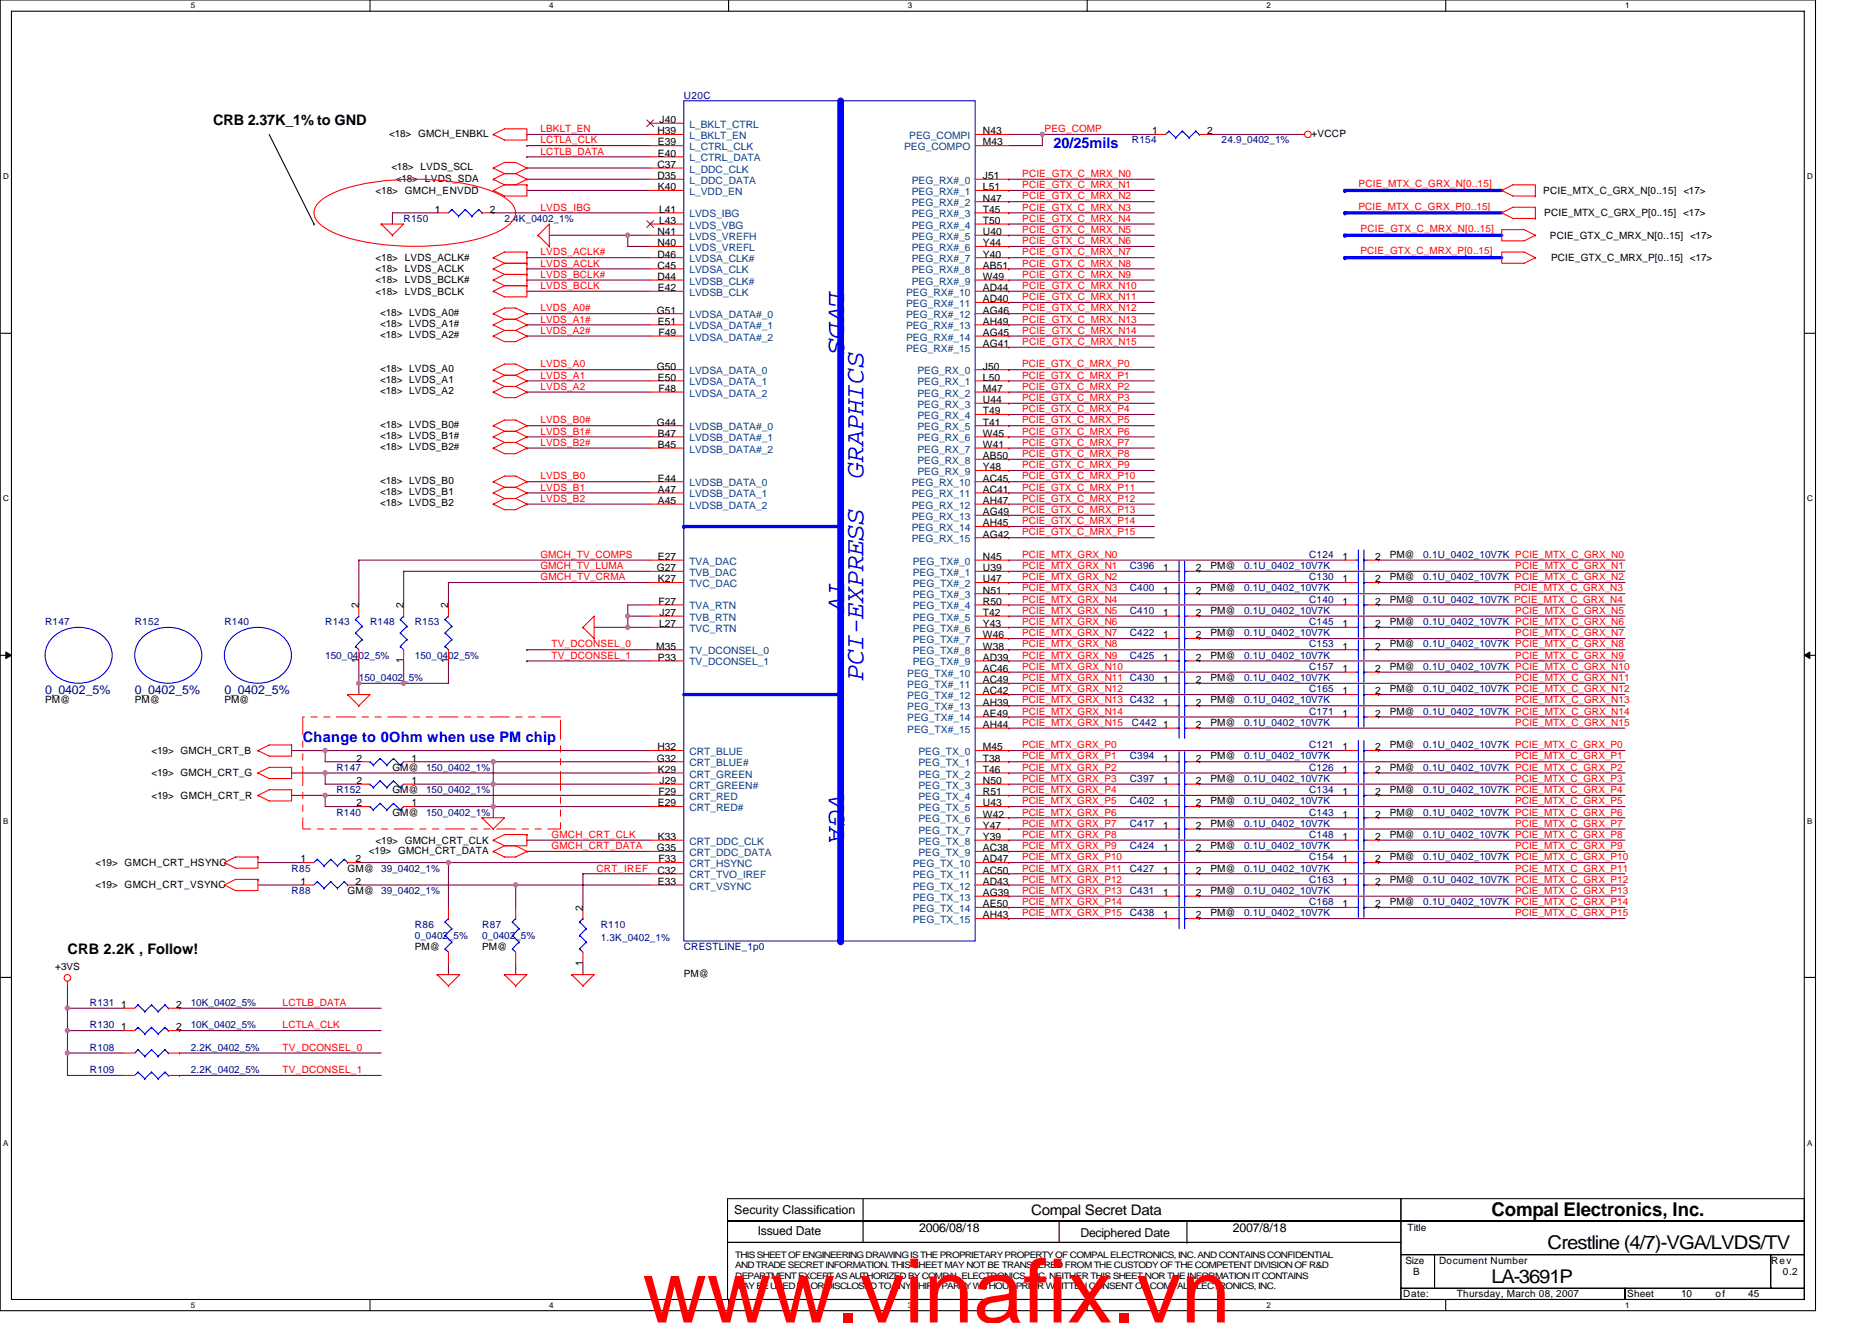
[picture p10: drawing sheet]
<svg xmlns="http://www.w3.org/2000/svg" width="297mm" height="210mm" viewBox="0 0 297 210" stroke-linecap="round" stroke-linejoin="round" font-family="sans-serif">
<defs><g id="words">
<text font-size="14.1" fill="#f00" x="102" y="209.9">www.vinafix.vn</text>
<g font-size="4.3" fill="#00f">
<text x="131.5" y="46.2" transform="rotate(90 131.5 46.2)">LVDS</text>
<text x="137" y="75.9" transform="rotate(-90 137 75.9)">GRAPHICS</text>
<text x="131.5" y="92.4" transform="rotate(90 131.5 92.4)">TV</text>
<text x="137" y="108.1" transform="rotate(-90 137 108.1)">PCI-EXPRESS</text>
<text x="131.5" y="126.2" transform="rotate(90 131.5 126.2)">VGA</text>
</g>
<g font-size="3">
<text x="236.7" y="193">Compal Electronics, Inc.</text>
<text x="236.7" y="203.6">LA-3691P</text>
<text x="245.6" y="198.3">Crestline (4/7)-VGA/LVDS/TV</text>
</g>
<g font-size="2.3">
<text x="33.8" y="19.9">CRB 2.37K_1% to GND</text>
<text x="10.7" y="151.5">CRB 2.2K , Follow!</text>
<text x="163.6" y="192.8">Compal Secret Data</text>
</g>
<g font-size="2.3" fill="#00f">
<text x="167.2" y="23.5">20/25mils</text>
<text x="48" y="117.7">Change to 0Ohm when use PM chip</text>
</g>
<g font-size="1.9" fill="#000080">
<text x="7.2" y="110.2">0_0402_5%</text>
<text x="21.4" y="110.2">0_0402_5%</text>
<text x="35.6" y="110.2">0_0402_5%</text>
</g>
<g font-size="1.9">
<text x="116.5" y="192.7">Security Classification</text>
<text x="120.2" y="196.1">Issued Date</text>
<text x="145.8" y="195.6">2006/08/18</text>
<text x="171.4" y="196.3">Deciphered Date</text>
<text x="195.6" y="195.6">2007/8/18</text>
</g>
<g font-size="1.6" fill="#000080">
<text x="108.5" y="15.6">U20C</text>
<text x="179.6" y="22.8">R154</text>
<text x="193.8" y="22.8">24.9_0402_1%</text>
<text x="64" y="35.2">R150</text>
<text x="80" y="35.2">2.4K_0402_1%</text>
<text x="207.7" y="88.5">C124</text>
<text x="225.8" y="88.5">0.1U_0402_10V7K PCIE_MTX_C_GRX_N0</text>
<text x="179.3" y="90.3">C396</text>
<text x="179.3" y="93.9">C400</text>
<text x="197.4" y="90.3">0.1U_0402_10V7K</text>
<text x="197.4" y="93.9">0.1U_0402_10V7K</text>
<text x="207.7" y="95.7">C140</text>
<text x="207.7" y="92.1">C130</text>
<text x="225.8" y="95.7">0.1U_0402_10V7K PCIE_MTX_C_GRX_N4</text>
<text x="225.8" y="92.1">0.1U_0402_10V7K PCIE_MTX_C_GRX_N2</text>
<text x="7.2" y="99.2">R147</text>
<text x="21.4" y="99.2">R152</text>
<text x="35.6" y="99.2">R140</text>
<text x="51.6" y="99.2">R143</text>
<text x="58.7" y="99.2">R148</text>
<text x="65.8" y="99.2">R153</text>
<text x="179.3" y="101">C422</text>
<text x="179.3" y="97.4">C410</text>
<text x="197.4" y="101">0.1U_0402_10V7K</text>
<text x="197.4" y="97.4">0.1U_0402_10V7K</text>
<text x="207.7" y="99.2">C145</text>
<text x="225.8" y="99.2">0.1U_0402_10V7K PCIE_MTX_C_GRX_N6</text>
<text x="51.6" y="104.5">150_0402_5%</text>
<text x="65.8" y="104.5">150_0402_5%</text>
<text x="179.3" y="104.5">C425</text>
<text x="197.4" y="104.5">0.1U_0402_10V7K</text>
<text x="207.7" y="102.8">C153</text>
<text x="207.7" y="106.3">C157</text>
<text x="225.8" y="102.8">0.1U_0402_10V7K PCIE_MTX_C_GRX_N8</text>
<text x="225.8" y="106.3">0.1U_0402_10V7K PCIE_MTX_C_GRX_N10</text>
<text x="56.9" y="108.1">150_0402_5%</text>
<text x="197.4" y="108.1">0.1U_0402_10V7K</text>
<text x="197.4" y="111.7">0.1U_0402_10V7K</text>
<text x="207.7" y="109.9">C165</text>
<text x="207.7" y="113.4">C171</text>
<text x="225.8" y="109.9">0.1U_0402_10V7K PCIE_MTX_C_GRX_N12</text>
<text x="225.8" y="113.4">0.1U_0402_10V7K PCIE_MTX_C_GRX_N14</text>
<text x="179.6" y="115.2">C442</text>
<text x="197.4" y="115.2">0.1U_0402_10V7K</text>
<text x="207.7" y="118.8">C121</text>
<text x="225.8" y="118.8">0.1U_0402_10V7K PCIE_MTX_C_GRX_P0</text>
<text x="53.4" y="125.9">R152</text>
<text x="53.4" y="122.3">R147</text>
<text x="67.6" y="125.9">150_0402_1%</text>
<text x="67.6" y="122.3">150_0402_1%</text>
<text x="179.3" y="120.5">C394</text>
<text x="179.3" y="124.1">C397</text>
<text x="197.4" y="120.5">0.1U_0402_10V7K</text>
<text x="197.4" y="124.1">0.1U_0402_10V7K</text>
<text x="207.7" y="122.3">C126</text>
<text x="207.7" y="125.9">C134</text>
<text x="225.8" y="122.3">0.1U_0402_10V7K PCIE_MTX_C_GRX_P2</text>
<text x="225.8" y="125.9">0.1U_0402_10V7K PCIE_MTX_C_GRX_P4</text>
<text x="53.4" y="129.4">R140</text>
<text x="67.6" y="129.4">150_0402_1%</text>
<text x="179.3" y="127.7">C402</text>
<text x="179.3" y="131.2">C417</text>
<text x="197.4" y="127.7">0.1U_0402_10V7K</text>
<text x="197.4" y="131.2">0.1U_0402_10V7K</text>
<text x="207.7" y="129.4">C143</text>
<text x="225.8" y="129.4">0.1U_0402_10V7K PCIE_MTX_C_GRX_P6</text>
<text x="179.3" y="134.8">C424</text>
<text x="197.4" y="134.8">0.1U_0402_10V7K</text>
<text x="207.7" y="136.5">C154</text>
<text x="207.7" y="133">C148</text>
<text x="225.8" y="136.5">0.1U_0402_10V7K PCIE_MTX_C_GRX_P10</text>
<text x="225.8" y="133">0.1U_0402_10V7K PCIE_MTX_C_GRX_P8</text>
<text x="46.3" y="138.3">R85</text>
<text x="46.3" y="141.9">R88</text>
<text x="60.5" y="138.3">39_0402_1%</text>
<text x="60.5" y="141.9">39_0402_1%</text>
<text x="179.3" y="141.9">C431</text>
<text x="179.3" y="138.3">C427</text>
<text x="197.4" y="141.9">0.1U_0402_10V7K</text>
<text x="197.4" y="138.3">0.1U_0402_10V7K</text>
<text x="207.7" y="143.7">C168</text>
<text x="207.7" y="140.1">C163</text>
<text x="225.8" y="143.7">0.1U_0402_10V7K PCIE_MTX_C_GRX_P14</text>
<text x="225.8" y="140.1">0.1U_0402_10V7K PCIE_MTX_C_GRX_P12</text>
<text x="65.8" y="147.2">R86</text>
<text x="65.8" y="149">0_0402_5%</text>
<text x="76.5" y="147.2">R87</text>
<text x="76.5" y="149">0_0402_5%</text>
<text x="95.3" y="147.2">R110</text>
<text x="95.3" y="149.4">1.3K_0402_1%</text>
<text x="179.3" y="145.4">C438</text>
<text x="197.4" y="145.4">0.1U_0402_10V7K</text>
<text x="108.5" y="150.8">CRESTLINE_1p0</text>
<text x="14.3" y="159.7">R131</text>
<text x="30.3" y="159.7">10K_0402_5%</text>
<text x="14.3" y="166.8">R108</text>
<text x="14.3" y="163.2">R130</text>
<text x="30.3" y="166.8">2.2K_0402_5%</text>
<text x="30.3" y="163.2">10K_0402_5%</text>
<text x="14.3" y="170.3">R109</text>
<text x="30.3" y="170.3">2.2K_0402_5%</text>
</g>
<g font-size="1.6">
<text x="61.7" y="21.7">&lt;18&gt; GMCH_ENBKL</text>
<text x="104.3" y="21.3">H39</text>
<text x="104.4" y="23.1">E39</text>
<text x="104.7" y="19.5">J40</text>
<text x="156" y="23.1">M43</text>
<text x="156" y="21.3">N43</text>
<text x="182.8" y="21.3">1</text>
<text x="191.5" y="21.3">2</text>
<text x="208.1" y="21.7">+VCCP</text>
<text x="62.1" y="27">&lt;18&gt; LVDS_SCL</text>
<text x="62.8" y="28.8">&lt;18&gt; LVDS_SDA</text>
<text x="104.3" y="26.6">C37</text>
<text x="104.3" y="28.4">D35</text>
<text x="104.4" y="24.9">E40</text>
<text x="156" y="28.4">J51</text>
<text x="59.6" y="30.8">&lt;18&gt; GMCH_ENVDD</text>
<text x="69" y="33.8">1</text>
<text x="77.7" y="33.8">2</text>
<text x="104.4" y="30.2">K40</text>
<text x="104.6" y="33.8">L41</text>
<text x="104.6" y="35.5">L43</text>
<text x="156" y="30.2">L51</text>
<text x="156" y="32">N47</text>
<text x="156" y="33.8">T45</text>
<text x="156" y="35.5">T50</text>
<text x="244.9" y="30.8">PCIE_MTX_C_GRX_N[0..15] &lt;17&gt;</text>
<text x="245" y="34.3">PCIE_MTX_C_GRX_P[0..15]</text>
<text x="267.1" y="34.3">&lt;17&gt;</text>
<text x="59.6" y="41.4">&lt;18&gt; LVDS_ACLK#</text>
<text x="104.3" y="37.3">N41</text>
<text x="104.3" y="39.1">N40</text>
<text x="104.3" y="40.9">D46</text>
<text x="156" y="37.3">U40</text>
<text x="156" y="39.1">Y44</text>
<text x="156" y="40.9">Y40</text>
<text x="245.9" y="37.9">PCIE_GTX_C_MRX_N[0..15] &lt;17&gt;</text>
<text x="246.1" y="41.4">PCIE_GTX_C_MRX_P[0..15] &lt;17&gt;</text>
<text x="59.6" y="45">&lt;18&gt; LVDS_BCLK#</text>
<text x="59.6" y="46.8">&lt;18&gt; LVDS_BCLK</text>
<text x="59.6" y="43.2">&lt;18&gt; LVDS_ACLK</text>
<text x="104.3" y="42.7">C45</text>
<text x="104.3" y="44.4">D44</text>
<text x="104.4" y="46.2">E42</text>
<text x="156" y="42.7">AB51</text>
<text x="156" y="44.4">W49</text>
<text x="156" y="46.2">AD44</text>
<text x="156" y="48">AD40</text>
<text x="60.3" y="50.1">&lt;18&gt; LVDS_A0#</text>
<text x="60.3" y="51.9">&lt;18&gt; LVDS_A1#</text>
<text x="60.3" y="53.7">&lt;18&gt; LVDS_A2#</text>
<text x="104.2" y="49.8">G51</text>
<text x="104.4" y="51.5">E51</text>
<text x="104.5" y="53.3">F49</text>
<text x="156" y="49.8">AG46</text>
<text x="156" y="51.5">AH49</text>
<text x="156" y="53.3">AG45</text>
<text x="60.3" y="59">&lt;18&gt; LVDS_A0</text>
<text x="104.2" y="58.7">G50</text>
<text x="156" y="58.7">J50</text>
<text x="156" y="55.1">AG41</text>
<text x="60.3" y="60.8">&lt;18&gt; LVDS_A1</text>
<text x="60.3" y="62.6">&lt;18&gt; LVDS_A2</text>
<text x="104.4" y="60.4">E50</text>
<text x="104.5" y="62.2">F48</text>
<text x="156" y="60.4">L50</text>
<text x="156" y="62.2">M47</text>
<text x="156" y="64">U44</text>
<text x="156" y="65.8">T49</text>
<text x="60.3" y="67.9">&lt;18&gt; LVDS_B0#</text>
<text x="60.3" y="69.7">&lt;18&gt; LVDS_B1#</text>
<text x="60.3" y="71.5">&lt;18&gt; LVDS_B2#</text>
<text x="104.2" y="67.5">G44</text>
<text x="104.4" y="69.3">B47</text>
<text x="104.4" y="71.1">B45</text>
<text x="156" y="67.5">T41</text>
<text x="156" y="69.3">W45</text>
<text x="156" y="71.1">W41</text>
<text x="60.3" y="76.8">&lt;18&gt; LVDS_B0</text>
<text x="104.4" y="76.4">E44</text>
<text x="156" y="72.9">AB50</text>
<text x="156" y="74.7">Y48</text>
<text x="156" y="76.4">AC45</text>
<text x="60.3" y="78.6">&lt;18&gt; LVDS_B1</text>
<text x="60.3" y="80.4">&lt;18&gt; LVDS_B2</text>
<text x="104.4" y="78.2">A47</text>
<text x="104.4" y="80">A45</text>
<text x="156" y="78.2">AC41</text>
<text x="156" y="80">AH47</text>
<text x="156" y="81.8">AG49</text>
<text x="156" y="83.5">AH45</text>
<text x="104.4" y="88.9">E27</text>
<text x="156" y="88.9">N45</text>
<text x="156" y="85.3">AG42</text>
<text x="213" y="88.9">1</text>
<text x="218.2" y="88.9">2</text>
<text x="220.5" y="88.5">PM@</text>
<text x="104.2" y="90.7">G27</text>
<text x="104.4" y="92.4">K27</text>
<text x="104.5" y="96">F27</text>
<text x="156" y="94.2">N51</text>
<text x="156" y="96">R50</text>
<text x="156" y="90.7">U39</text>
<text x="156" y="92.4">U47</text>
<text x="184.6" y="90.7">1</text>
<text x="184.6" y="94.2">1</text>
<text x="189.8" y="90.7">2</text>
<text x="189.8" y="94.2">2</text>
<text x="192.1" y="90.3">PM@</text>
<text x="192.1" y="93.9">PM@</text>
<text x="213" y="96">1</text>
<text x="213" y="92.4">1</text>
<text x="218.2" y="96">2</text>
<text x="218.2" y="92.4">2</text>
<text x="220.5" y="95.7">PM@</text>
<text x="220.5" y="92.1">PM@</text>
<text x="56.9" y="96.5" transform="rotate(-90 56.9 96.5)">2</text>
<text x="64" y="96.5" transform="rotate(-90 64 96.5)">2</text>
<text x="71.1" y="96.5" transform="rotate(-90 71.1 96.5)">2</text>
<text x="104.6" y="99.5">L27</text>
<text x="104.7" y="97.8">J27</text>
<text x="156" y="97.8">T42</text>
<text x="156" y="99.5">Y43</text>
<text x="156" y="101.3">W46</text>
<text x="184.6" y="101.3">1</text>
<text x="184.6" y="97.8">1</text>
<text x="189.8" y="101.3">2</text>
<text x="189.8" y="97.8">2</text>
<text x="192.1" y="101">PM@</text>
<text x="192.1" y="97.4">PM@</text>
<text x="213" y="99.5">1</text>
<text x="218.2" y="99.5">2</text>
<text x="220.5" y="99.2">PM@</text>
<text x="56.9" y="105.3" transform="rotate(-90 56.9 105.3)">1</text>
<text x="64" y="105.3" transform="rotate(-90 64 105.3)">1</text>
<text x="71.1" y="105.3" transform="rotate(-90 71.1 105.3)">1</text>
<text x="104.1" y="103.1">M35</text>
<text x="104.4" y="104.9">P33</text>
<text x="156" y="103.1">W38</text>
<text x="156" y="104.9">AD39</text>
<text x="156" y="106.7">AC46</text>
<text x="184.6" y="104.9">1</text>
<text x="189.8" y="104.9">2</text>
<text x="192.1" y="104.5">PM@</text>
<text x="213" y="103.1">1</text>
<text x="213" y="106.7">1</text>
<text x="218.2" y="103.1">2</text>
<text x="218.2" y="106.7">2</text>
<text x="220.5" y="102.8">PM@</text>
<text x="220.5" y="106.3">PM@</text>
<text x="7.2" y="111.7">PM@</text>
<text x="21.4" y="111.7">PM@</text>
<text x="35.6" y="111.7">PM@</text>
<text x="156" y="108.4">AC49</text>
<text x="156" y="110.2">AC42</text>
<text x="156" y="112">AH39</text>
<text x="156" y="113.8">AE49</text>
<text x="184.6" y="108.4">1</text>
<text x="184.6" y="112">1</text>
<text x="189.8" y="108.4">2</text>
<text x="189.8" y="112">2</text>
<text x="192.1" y="108.1">PM@</text>
<text x="192.1" y="111.7">PM@</text>
<text x="213" y="110.2">1</text>
<text x="213" y="113.8">1</text>
<text x="218.2" y="110.2">2</text>
<text x="218.2" y="113.8">2</text>
<text x="220.5" y="109.9">PM@</text>
<text x="220.5" y="113.4">PM@</text>
<text x="24" y="119.7">&lt;19&gt; GMCH_CRT_B</text>
<text x="104.3" y="119.1">H32</text>
<text x="156" y="119.1">M45</text>
<text x="156" y="115.5">AH44</text>
<text x="184.6" y="115.5">1</text>
<text x="189.8" y="115.5">2</text>
<text x="192.1" y="115.2">PM@</text>
<text x="213" y="119.1">1</text>
<text x="218.2" y="119.1">2</text>
<text x="220.5" y="118.8">PM@</text>
<text x="24" y="123.2">&lt;19&gt; GMCH_CRT_G</text>
<text x="56.6" y="124.4">2</text>
<text x="56.6" y="120.9">2</text>
<text x="62.3" y="125.9">GM@</text>
<text x="62.3" y="122.3">GM@</text>
<text x="65.3" y="124.4">1</text>
<text x="65.3" y="120.9">1</text>
<text x="104.2" y="120.9">G32</text>
<text x="104.4" y="122.7">K29</text>
<text x="104.7" y="124.4">J29</text>
<text x="156" y="120.9">T38</text>
<text x="156" y="122.7">T46</text>
<text x="156" y="124.4">N50</text>
<text x="184.6" y="120.9">1</text>
<text x="184.6" y="124.4">1</text>
<text x="189.8" y="120.9">2</text>
<text x="189.8" y="124.4">2</text>
<text x="192.1" y="120.5">PM@</text>
<text x="192.1" y="124.1">PM@</text>
<text x="213" y="122.7">1</text>
<text x="218.2" y="122.7">2</text>
<text x="220.5" y="122.3">PM@</text>
<text x="220.5" y="125.9">PM@</text>
<text x="24" y="126.8">&lt;19&gt; GMCH_CRT_R</text>
<text x="56.6" y="128">2</text>
<text x="62.3" y="129.4">GM@</text>
<text x="65.3" y="128">1</text>
<text x="104.4" y="128">E29</text>
<text x="104.5" y="126.2">F29</text>
<text x="156" y="126.2">R51</text>
<text x="156" y="128">U43</text>
<text x="156" y="129.8">W42</text>
<text x="156" y="131.6">Y47</text>
<text x="184.6" y="128">1</text>
<text x="184.6" y="131.6">1</text>
<text x="189.8" y="128">2</text>
<text x="189.8" y="131.6">2</text>
<text x="192.1" y="127.7">PM@</text>
<text x="192.1" y="131.2">PM@</text>
<text x="213" y="129.8">1</text>
<text x="213" y="126.2">1</text>
<text x="218.2" y="129.8">2</text>
<text x="218.2" y="126.2">2</text>
<text x="220.5" y="129.4">PM@</text>
<text x="15.2" y="137.4">&lt;19&gt; GMCH_CRT_HSYNC</text>
<text x="47.7" y="136.9">1</text>
<text x="56.4" y="136.9">2</text>
<text x="58.5" y="135.5">&lt;19&gt; GMCH_CRT_DATA</text>
<text x="59.6" y="133.9">&lt;19&gt; GMCH_CRT_CLK</text>
<text x="104.2" y="135.1">G35</text>
<text x="104.4" y="133.3">K33</text>
<text x="104.5" y="136.9">F33</text>
<text x="156" y="133.3">Y39</text>
<text x="156" y="135.1">AC38</text>
<text x="156" y="136.9">AD47</text>
<text x="184.6" y="135.1">1</text>
<text x="189.8" y="135.1">2</text>
<text x="192.1" y="134.8">PM@</text>
<text x="213" y="136.9">1</text>
<text x="213" y="133.3">1</text>
<text x="218.2" y="136.9">2</text>
<text x="218.2" y="133.3">2</text>
<text x="220.5" y="136.5">PM@</text>
<text x="220.5" y="133">PM@</text>
<text x="15.2" y="141">&lt;19&gt; GMCH_CRT_VSYNC</text>
<text x="47.7" y="140.4">1</text>
<text x="55.2" y="138.3">GM@</text>
<text x="55.2" y="141.9">GM@</text>
<text x="56.4" y="140.4">2</text>
<text x="104.3" y="138.7">C32</text>
<text x="104.4" y="140.4">E33</text>
<text x="156" y="138.7">AC50</text>
<text x="156" y="140.4">AD43</text>
<text x="156" y="142.2">AG39</text>
<text x="156" y="144">AE50</text>
<text x="184.6" y="142.2">1</text>
<text x="184.6" y="138.7">1</text>
<text x="189.8" y="142.2">2</text>
<text x="189.8" y="138.7">2</text>
<text x="192.1" y="141.9">PM@</text>
<text x="192.1" y="138.3">PM@</text>
<text x="213" y="144">1</text>
<text x="213" y="140.4">1</text>
<text x="218.2" y="144">2</text>
<text x="218.2" y="140.4">2</text>
<text x="220.5" y="143.7">PM@</text>
<text x="220.5" y="140.1">PM@</text>
<text x="92.5" y="144.5" transform="rotate(-90 92.5 144.5)">2</text>
<text x="156" y="145.8">AH43</text>
<text x="184.6" y="145.8">1</text>
<text x="189.8" y="145.8">2</text>
<text x="192.1" y="145.4">PM@</text>
<text x="8.8" y="154">+3VS</text>
<text x="65.8" y="150.8">PM@</text>
<text x="76.5" y="150.8">PM@</text>
<text x="92.5" y="153.3" transform="rotate(-90 92.5 153.3)">1</text>
<text x="108.5" y="155">PM@</text>
<text x="19.2" y="160">1</text>
<text x="28" y="160">2</text>
<text x="19.2" y="163.6">1</text>
<text x="28" y="163.6">2</text>
<text x="223.3" y="195.4">Title</text>
<text x="223" y="200.6">Size</text>
<text x="224.2" y="202.3">B</text>
<text x="228.3" y="200.6">Document Number</text>
<text x="281" y="200.6">Rev</text>
<text x="282.9" y="202.3">0.2</text>
<text x="222.6" y="205.9">Date:</text>
<text x="231.2" y="205.9">Thursday, March 08, 2007</text>
<text x="258.2" y="205.9">Sheet</text>
<text x="266.7" y="205.9">10</text>
<text x="272.2" y="205.9">of</text>
<text x="277.4" y="205.9">45</text>
</g>
<g font-size="1.6" fill="#f00">
<text x="85.7" y="22.8">LCTLA_CLK</text>
<text x="85.7" y="21">LBKLT_EN</text>
<text x="165.8" y="21">PEG_COMP</text>
<text x="85.7" y="24.5">LCTLB_DATA</text>
<text x="162.2" y="29.9">PCIE_GTX_C_MRX_N1</text>
<text x="162.2" y="28.1">PCIE_GTX_C_MRX_N0</text>
<text x="215.5" y="29.7">PCIE_MTX_C_GRX_N[0..15]</text>
<text x="85.7" y="33.4">LVDS_IBG</text>
<text x="162.2" y="33.4">PCIE_GTX_C_MRX_N3</text>
<text x="162.2" y="31.6">PCIE_GTX_C_MRX_N2</text>
<text x="162.2" y="35.2">PCIE_GTX_C_MRX_N4</text>
<text x="215.5" y="33.3">PCIE_MTX_C_GRX_P[0..15]</text>
<text x="85.7" y="40.5">LVDS_ACLK#</text>
<text x="162.2" y="37">PCIE_GTX_C_MRX_N5</text>
<text x="162.2" y="40.5">PCIE_GTX_C_MRX_N7</text>
<text x="162.2" y="38.8">PCIE_GTX_C_MRX_N6</text>
<text x="215.9" y="36.8">PCIE_GTX_C_MRX_N[0..15]</text>
<text x="215.9" y="40.4">PCIE_GTX_C_MRX_P[0..15]</text>
<text x="85.7" y="44.1">LVDS_BCLK#</text>
<text x="85.7" y="45.9">LVDS_BCLK</text>
<text x="85.7" y="42.3">LVDS_ACLK</text>
<text x="162.2" y="47.6">PCIE_GTX_C_MRX_N11</text>
<text x="162.2" y="42.3">PCIE_GTX_C_MRX_N8</text>
<text x="162.2" y="45.9">PCIE_GTX_C_MRX_N10</text>
<text x="162.2" y="44.1">PCIE_GTX_C_MRX_N9</text>
<text x="85.7" y="51.2">LVDS_A1#</text>
<text x="85.7" y="53">LVDS_A2#</text>
<text x="85.7" y="49.4">LVDS_A0#</text>
<text x="162.2" y="53">PCIE_GTX_C_MRX_N14</text>
<text x="162.2" y="49.4">PCIE_GTX_C_MRX_N12</text>
<text x="162.2" y="51.2">PCIE_GTX_C_MRX_N13</text>
<text x="85.8" y="58.3">LVDS_A0</text>
<text x="162.2" y="58.3">PCIE_GTX_C_MRX_P0</text>
<text x="162.2" y="54.8">PCIE_GTX_C_MRX_N15</text>
<text x="85.8" y="60.1">LVDS_A1</text>
<text x="85.8" y="61.9">LVDS_A2</text>
<text x="162.2" y="63.6">PCIE_GTX_C_MRX_P3</text>
<text x="162.2" y="60.1">PCIE_GTX_C_MRX_P1</text>
<text x="162.2" y="65.4">PCIE_GTX_C_MRX_P4</text>
<text x="162.2" y="61.9">PCIE_GTX_C_MRX_P2</text>
<text x="85.7" y="69">LVDS_B1#</text>
<text x="85.7" y="70.8">LVDS_B2#</text>
<text x="85.7" y="67.2">LVDS_B0#</text>
<text x="162.2" y="70.8">PCIE_GTX_C_MRX_P7</text>
<text x="162.2" y="69">PCIE_GTX_C_MRX_P6</text>
<text x="162.2" y="67.2">PCIE_GTX_C_MRX_P5</text>
<text x="85.8" y="76.1">LVDS_B0</text>
<text x="85.8" y="77.9">LVDS_B1</text>
<text x="162.2" y="77.9">PCIE_GTX_C_MRX_P11</text>
<text x="162.2" y="74.3">PCIE_GTX_C_MRX_P9</text>
<text x="162.2" y="72.5">PCIE_GTX_C_MRX_P8</text>
<text x="162.2" y="76.1">PCIE_GTX_C_MRX_P10</text>
<text x="85.8" y="79.7">LVDS_B2</text>
<text x="162.2" y="79.7">PCIE_GTX_C_MRX_P12</text>
<text x="162.2" y="83.2">PCIE_GTX_C_MRX_P14</text>
<text x="162.2" y="81.4">PCIE_GTX_C_MRX_P13</text>
<text x="85.7" y="88.5">GMCH_TV_COMPS</text>
<text x="162.2" y="88.5">PCIE_MTX_GRX_N0</text>
<text x="162.2" y="85">PCIE_GTX_C_MRX_P15</text>
<text x="85.7" y="90.3">GMCH_TV_LUMA</text>
<text x="85.7" y="92.1">GMCH_TV_CRMA</text>
<text x="162.2" y="92.1">PCIE_MTX_GRX_N2</text>
<text x="162.2" y="90.3">PCIE_MTX_GRX_N1</text>
<text x="162.2" y="93.9">PCIE_MTX_GRX_N3</text>
<text x="162.2" y="95.7">PCIE_MTX_GRX_N4</text>
<text x="240.3" y="93.9">PCIE_MTX_C_GRX_N3</text>
<text x="240.4" y="90.3">PCIE_MTX_C_GRX_N1</text>
<text x="162.2" y="101">PCIE_MTX_GRX_N7</text>
<text x="162.2" y="97.4">PCIE_MTX_GRX_N5</text>
<text x="162.2" y="99.2">PCIE_MTX_GRX_N6</text>
<text x="240.4" y="101">PCIE_MTX_C_GRX_N7</text>
<text x="240.4" y="97.4">PCIE_MTX_C_GRX_N5</text>
<text x="87.5" y="102.8">TV_DCONSEL_0</text>
<text x="87.5" y="104.5">TV_DCONSEL_1</text>
<text x="162.2" y="102.8">PCIE_MTX_GRX_N8</text>
<text x="162.2" y="104.5">PCIE_MTX_GRX_N9</text>
<text x="162.2" y="106.3">PCIE_MTX_GRX_N10</text>
<text x="240.4" y="104.5">PCIE_MTX_C_GRX_N9</text>
<text x="162.2" y="108.1">PCIE_MTX_GRX_N11 C430</text>
<text x="162.2" y="109.9">PCIE_MTX_GRX_N12</text>
<text x="162.2" y="113.4">PCIE_MTX_GRX_N14</text>
<text x="162.2" y="111.7">PCIE_MTX_GRX_N13 C432</text>
<text x="240.4" y="108.1">PCIE_MTX_C_GRX_N11</text>
<text x="240.4" y="111.7">PCIE_MTX_C_GRX_N13</text>
<text x="162.2" y="115.2">PCIE_MTX_GRX_N15</text>
<text x="162.2" y="118.8">PCIE_MTX_GRX_P0</text>
<text x="240.4" y="115.2">PCIE_MTX_C_GRX_N15</text>
<text x="162.2" y="120.5">PCIE_MTX_GRX_P1</text>
<text x="162.2" y="122.3">PCIE_MTX_GRX_P2</text>
<text x="162.2" y="124.1">PCIE_MTX_GRX_P3</text>
<text x="162.2" y="125.9">PCIE_MTX_GRX_P4</text>
<text x="240.4" y="120.5">PCIE_MTX_C_GRX_P1</text>
<text x="240.4" y="124.1">PCIE_MTX_C_GRX_P3</text>
<text x="162.2" y="131.2">PCIE_MTX_GRX_P7</text>
<text x="162.2" y="127.7">PCIE_MTX_GRX_P5</text>
<text x="162.2" y="129.4">PCIE_MTX_GRX_P6</text>
<text x="240.4" y="131.2">PCIE_MTX_C_GRX_P7</text>
<text x="240.4" y="127.7">PCIE_MTX_C_GRX_P5</text>
<text x="87.5" y="134.8">GMCH_CRT_DATA</text>
<text x="87.5" y="133">GMCH_CRT_CLK</text>
<text x="162.2" y="133">PCIE_MTX_GRX_P8</text>
<text x="162.2" y="136.5">PCIE_MTX_GRX_P10</text>
<text x="162.2" y="134.8">PCIE_MTX_GRX_P9</text>
<text x="240.4" y="134.8">PCIE_MTX_C_GRX_P9</text>
<text x="94.6" y="138.3">CRT_IREF</text>
<text x="162.2" y="138.3">PCIE_MTX_GRX_P11</text>
<text x="162.2" y="143.7">PCIE_MTX_GRX_P14</text>
<text x="162.2" y="141.9">PCIE_MTX_GRX_P13</text>
<text x="162.2" y="140.1">PCIE_MTX_GRX_P12</text>
<text x="240.4" y="138.3">PCIE_MTX_C_GRX_P11</text>
<text x="240.4" y="141.9">PCIE_MTX_C_GRX_P13</text>
<text x="162.2" y="145.4">PCIE_MTX_GRX_P15</text>
<text x="240.4" y="145.4">PCIE_MTX_C_GRX_P15</text>
<text x="44.8" y="159.7">LCTLB_DATA</text>
<text x="44.8" y="163.2">LCTLA_CLK</text>
<text x="44.8" y="166.8">TV_DCONSEL_0</text>
<text x="44.8" y="170.3">TV_DCONSEL_1</text>
</g>
<g font-size="1.6" fill="#004080">
<text x="109.4" y="23.8">L_CTRL_CLK</text>
<text x="109.4" y="22.1">L_BKLT_EN</text>
<text x="109.4" y="20.3">L_BKLT_CTRL</text>
<text x="143.5" y="23.8">PEG_COMPO</text>
<text x="144.3" y="22.1">PEG_COMPI</text>
<text x="109.4" y="25.6">L_CTRL_DATA</text>
<text x="109.4" y="27.4">L_DDC_CLK</text>
<text x="109.4" y="29.2">L_DDC_DATA</text>
<text x="144.7" y="29.2">PEG_RX#_0</text>
<text x="109.4" y="30.9">L_VDD_EN</text>
<text x="109.4" y="34.5">LVDS_IBG</text>
<text x="144.7" y="30.9">PEG_RX#_1</text>
<text x="144.7" y="32.7">PEG_RX#_2</text>
<text x="144.7" y="34.5">PEG_RX#_3</text>
<text x="109.4" y="36.3">LVDS_VBG</text>
<text x="109.4" y="38.1">LVDS_VREFH</text>
<text x="109.4" y="39.8">LVDS_VREFL</text>
<text x="109.4" y="41.6">LVDSA_CLK#</text>
<text x="144.7" y="36.3">PEG_RX#_4</text>
<text x="144.7" y="38.1">PEG_RX#_5</text>
<text x="144.7" y="39.8">PEG_RX#_6</text>
<text x="144.7" y="41.6">PEG_RX#_7</text>
<text x="109.4" y="43.4">LVDSA_CLK</text>
<text x="109.4" y="45.2">LVDSB_CLK#</text>
<text x="109.4" y="46.9">LVDSB_CLK</text>
<text x="143.8" y="46.9">PEG_RX#_10</text>
<text x="144.7" y="43.4">PEG_RX#_8</text>
<text x="144.7" y="45.2">PEG_RX#_9</text>
<text x="109.4" y="50.5">LVDSA_DATA#_0</text>
<text x="109.4" y="52.3">LVDSA_DATA#_1</text>
<text x="143.8" y="48.7">PEG_RX#_11</text>
<text x="143.8" y="50.5">PEG_RX#_12</text>
<text x="143.8" y="52.3">PEG_RX#_13</text>
<text x="109.4" y="54.1">LVDSA_DATA#_2</text>
<text x="109.4" y="59.4">LVDSA_DATA_0</text>
<text x="143.8" y="54.1">PEG_RX#_14</text>
<text x="143.8" y="55.8">PEG_RX#_15</text>
<text x="145.6" y="59.4">PEG_RX_0</text>
<text x="109.4" y="61.2">LVDSA_DATA_1</text>
<text x="109.4" y="62.9">LVDSA_DATA_2</text>
<text x="145.6" y="61.2">PEG_RX_1</text>
<text x="145.6" y="62.9">PEG_RX_2</text>
<text x="145.6" y="64.7">PEG_RX_3</text>
<text x="109.4" y="68.3">LVDSB_DATA#_0</text>
<text x="109.4" y="70.1">LVDSB_DATA#_1</text>
<text x="109.4" y="71.8">LVDSB_DATA#_2</text>
<text x="145.6" y="66.5">PEG_RX_4</text>
<text x="145.6" y="68.3">PEG_RX_5</text>
<text x="145.6" y="70.1">PEG_RX_6</text>
<text x="145.6" y="71.8">PEG_RX_7</text>
<text x="109.4" y="77.2">LVDSB_DATA_0</text>
<text x="144.7" y="77.2">PEG_RX_10</text>
<text x="145.6" y="73.6">PEG_RX_8</text>
<text x="145.6" y="75.4">PEG_RX_9</text>
<text x="109.4" y="79">LVDSB_DATA_1</text>
<text x="109.4" y="80.7">LVDSB_DATA_2</text>
<text x="144.7" y="79">PEG_RX_11</text>
<text x="144.7" y="80.7">PEG_RX_12</text>
<text x="144.7" y="82.5">PEG_RX_13</text>
<text x="109.4" y="89.6">TVA_DAC</text>
<text x="144.7" y="84.3">PEG_RX_14</text>
<text x="144.7" y="86.1">PEG_RX_15</text>
<text x="144.8" y="89.6">PEG_TX#_0</text>
<text x="109.4" y="91.4">TVB_DAC</text>
<text x="109.4" y="93.2">TVC_DAC</text>
<text x="144.8" y="95">PEG_TX#_3</text>
<text x="144.8" y="91.4">PEG_TX#_1</text>
<text x="144.8" y="93.2">PEG_TX#_2</text>
<text x="109.4" y="96.7">TVA_RTN</text>
<text x="109.4" y="98.5">TVB_RTN</text>
<text x="109.4" y="100.3">TVC_RTN</text>
<text x="144.8" y="96.7">PEG_TX#_4</text>
<text x="144.8" y="98.5">PEG_TX#_5</text>
<text x="144.8" y="100.3">PEG_TX#_6</text>
<text x="109.4" y="103.8">TV_DCONSEL_0</text>
<text x="109.4" y="105.6">TV_DCONSEL_1</text>
<text x="144" y="107.4">PEG_TX#_10</text>
<text x="144.8" y="102.1">PEG_TX#_7</text>
<text x="144.8" y="103.8">PEG_TX#_8</text>
<text x="144.8" y="105.6">PEG_TX#_9</text>
<text x="144" y="109.2">PEG_TX#_11</text>
<text x="144" y="111">PEG_TX#_12</text>
<text x="144" y="112.7">PEG_TX#_13</text>
<text x="109.4" y="119.8">CRT_BLUE</text>
<text x="144" y="114.5">PEG_TX#_14</text>
<text x="144" y="116.3">PEG_TX#_15</text>
<text x="145.7" y="119.8">PEG_TX_0</text>
<text x="109.4" y="121.6">CRT_BLUE#</text>
<text x="109.4" y="123.4">CRT_GREEN</text>
<text x="109.4" y="125.2">CRT_GREEN#</text>
<text x="145.7" y="121.6">PEG_TX_1</text>
<text x="145.7" y="123.4">PEG_TX_2</text>
<text x="145.7" y="125.2">PEG_TX_3</text>
<text x="109.4" y="127">CRT_RED</text>
<text x="109.4" y="128.7">CRT_RED#</text>
<text x="145.7" y="127">PEG_TX_4</text>
<text x="145.7" y="128.7">PEG_TX_5</text>
<text x="145.7" y="130.5">PEG_TX_6</text>
<text x="109.4" y="134.1">CRT_DDC_CLK</text>
<text x="109.4" y="135.8">CRT_DDC_DATA</text>
<text x="109.4" y="137.6">CRT_HSYNC</text>
<text x="144.8" y="137.6">PEG_TX_10</text>
<text x="145.7" y="132.3">PEG_TX_7</text>
<text x="145.7" y="134.1">PEG_TX_8</text>
<text x="145.7" y="135.8">PEG_TX_9</text>
<text x="109.4" y="139.4">CRT_TVO_IREF</text>
<text x="109.4" y="141.2">CRT_VSYNC</text>
<text x="144.8" y="139.4">PEG_TX_11</text>
<text x="144.8" y="141.2">PEG_TX_12</text>
<text x="144.8" y="143">PEG_TX_13</text>
<text x="144.8" y="144.7">PEG_TX_14</text>
<text x="144.8" y="146.5">PEG_TX_15</text>
</g>
<g font-size="1.4">
<text x="116.7" y="199.7">THIS SHEET OF ENGINEERING DRAWING IS THE PROPRIETARY PROPERTY OF COMPAL ELECTRONICS, INC. AND CONTAINS CONFIDENTIAL</text>
<text x="116.7" y="201.3">AND TRADE SECRET INFORMATION. THIS SHEET MAY NOT BE TRANSFERED FROM THE CUSTODY OF THE COMPETENT DIVISION OF R&amp;D</text>
<text x="116.7" y="202.9">DEPARTMENT EXCEPT AS AUTHORIZED BY COMPAL ELECTRONICS, INC. NEITHER THIS SHEET NOR THE INFORMATION IT CONTAINS</text>
<text x="116.7" y="204.6">MAY BE USED BY OR DISCLOSED TO ANY THIRD PARTY WITHOUT PRIOR WRITTEN CONSENT OFCOMPAL ELECTRONICS, INC.</text>
</g>
<g font-size="1.3">
<text x="30.3" y="1.3">5</text>
<text x="87.2" y="1.3">4</text>
<text x="144.1" y="1.3">3</text>
<text x="201" y="1.3">2</text>
<text x="257.8" y="1.3">1</text>
<text x=".5" y="28.5">D</text>
<text x="286.7" y="28.5">D</text>
<text x=".5" y="79.6">C</text>
<text x="286.7" y="79.6">C</text>
<text x=".5" y="130.7">B</text>
<text x="286.7" y="130.7">B</text>
<text x=".5" y="181.8">A</text>
<text x="286.7" y="181.8">A</text>
<text x="30.3" y="207.6">5</text>
<text x="87.2" y="207.6">4</text>
<text x="144.1" y="207.6">3</text>
<text x="201" y="207.6">2</text>
<text x="257.8" y="207.6">1</text>
</g>
</g></defs>
<path d="M0 0h288.1v208h-288.1zM1.8 1.8h284.5v204.4h-284.5z" fill="none" stroke="#000" stroke-width=".17"/>
<g fill="#fff">
<path d="M30.3 .2h.7v1.4h-.7z"/>
<path d="M30.3 206.4h.7v1.5h-.7z"/>
</g>
<path d="M58.7 0v1.8M58.7 206.2v1.8" fill="none" stroke="#000" stroke-width=".17"/>
<g fill="#fff">
<path d="M87.2 .2h.7v1.4h-.7z"/>
<path d="M87.2 206.4h.7v1.5h-.7z"/>
</g>
<path d="M115.6 0v1.8M115.6 206.2v1.8" fill="none" stroke="#000" stroke-width=".17"/>
<g fill="#fff">
<path d="M144.1 .2h.7v1.4h-.7z"/>
<path d="M144.1 206.4h.7v1.5h-.7z"/>
</g>
<path d="M172.5 0v1.8M172.5 206.2v1.8" fill="none" stroke="#000" stroke-width=".17"/>
<g fill="#fff">
<path d="M201 .2h.7v1.4h-.7z"/>
<path d="M201 206.4h.7v1.5h-.7z"/>
</g>
<path d="M229.4 0v1.8M229.4 206.2v1.8" fill="none" stroke="#000" stroke-width=".17"/>
<g fill="#fff">
<path d="M257.8 .2h.7v1.4h-.7z"/>
<path d="M257.8 206.4h.7v1.5h-.7z"/>
<path d="M.5 27.3h.9v1.4h-.9z"/>
<path d="M286.7 27.3h1v1.4h-1z"/>
<path d="M.5 78.4h.9v1.5h-.9z"/>
<path d="M286.7 78.4h1v1.5h-1z"/>
</g>
<path d="M0 52.9h1.8M286.3 52.9h1.8" fill="none" stroke="#000" stroke-width=".17"/>
<g fill="#fff">
<path d="M.5 129.6h.8v1.4h-.8z"/>
<path d="M286.7 129.6h.9v1.4h-.9z"/>
</g>
<path d="M0 104h1.8M286.3 104h1.8" fill="none" stroke="#000" stroke-width=".17"/>
<path d="M.9 103.5l.9 .5-.9 .5zM286.3 104l.9-.5v1z" fill="#000" stroke="#000" stroke-width=".16"/>
<g fill="#fff">
<path d="M.5 180.7h.8v1.4h-.8z"/>
<path d="M286.7 180.7h.9v1.4h-.9z"/>
</g>
<g fill="none" stroke="#000" stroke-width=".17">
<path d="M42.7 21.3l7.1 14.3M49.8 35.6h.1M0 155.1h1.8M286.3 155.1h1.8M115.4 190.2h106.9v3.6h-106.9zM115.4 193.8h106.9v3.4h-106.9zM115.4 197.2h106.9v9h-106.9zM136.9 193.8h.1M136.9 193.8v3.4M136.9 190.2v3.6M168.1 193.8v3.4M188.3 197.2h.1"/>
<path d="M188.3 193.8v3.4M222.3 190.2h64v3.6h-64zM222.3 193.8h64v5.3h-64zM222.3 199.1h5.3v5.4h-5.3zM227.6 199.1h53.4v5.4h-53.4zM281 199.1h5.3v5.4h-5.3zM222.3 204.5h35.5v1.7h-35.5zM257.8 204.5h28.5v1.7h-28.5z"/>
</g>
<g fill="none" stroke="#800040" stroke-width=".17">
<path d="M69.4 33.8h-7.1v1.8M78.3 33.8h.1M78.3 33.8h24.9M83.6 26.7h19.6M83.6 28.4h19.6M83.6 24.9h.1M83.6 23.1h.1M83.6 30.2h19.6M83.6 21.3h.1M83.6 24.9h19.6M83.6 23.1h19.6M83.6 21.3h19.6"/>
<path d="M87.2 37.3h12.4M99.6 37.3h3.6M99.6 37.3v1.8h3.6M160.1 37.3h.1M160.1 30.2h.1M160.1 33.8h.1M160.1 32h.1M160.1 35.6h.1M160.1 39.1h.1M160.1 28.4h.1M160.1 21.3h5.3v1.8h-5.3M160.1 33.8h23.1"/>
<path d="M160.1 37.3h23.1M160.1 30.2h23.1M160.1 32h23.1M160.1 35.6h23.1M160.1 39.1h23.1M160.1 28.4h23.1M165.4 21.3h.1M165.4 21.3h17.8M192.1 21.3h14.2M83.6 58.7h.1M83.6 51.6h.1M83.6 53.3h.1"/>
<path d="M83.6 49.8h.1M83.6 44.4h.1M83.6 46.2h.1M83.6 40.9h.1M83.6 42.7h.1M83.6 58.7h19.6M83.6 51.6h19.6M83.6 53.3h19.6M83.6 49.8h19.6M83.6 42.7h19.6M83.6 46.2h19.6M83.6 44.4h19.6"/>
<path d="M83.6 40.9h19.6M160.1 58.7h.1M160.1 48h.1M160.1 42.7h.1M160.1 46.2h.1M160.1 44.4h.1M160.1 53.3h.1M160.1 49.8h.1M160.1 51.6h.1M160.1 55.1h.1M160.1 40.9h.1M160.1 58.7h23.1"/>
<path d="M160.1 51.6h23.1M160.1 53.3h23.1M160.1 49.8h23.1M160.1 48h23.1M160.1 42.7h23.1M160.1 46.2h23.1M160.1 44.4h23.1M160.1 55.1h23.1M160.1 40.9h23.1M83.6 69.3h.1M83.6 71.1h.1M83.6 60.5h.1"/>
<path d="M83.6 76.5h.1M83.6 62.2h.1M83.6 67.6h.1M83.6 78.2h.1M83.6 69.3h19.6M83.6 71.1h19.6M83.6 60.5h19.6M83.6 76.5h19.6M83.6 62.2h19.6M83.6 67.6h19.6M83.6 78.2h19.6M160.1 78.2h.1"/>
<path d="M160.1 74.7h.1M160.1 72.9h.1M160.1 64h.1M160.1 60.5h.1M160.1 76.5h.1M160.1 71.1h.1M160.1 65.8h.1M160.1 69.3h.1M160.1 67.6h.1M160.1 62.2h.1M160.1 69.3h23.1M160.1 71.1h23.1"/>
<path d="M160.1 60.5h23.1M160.1 76.5h23.1M160.1 62.2h23.1M160.1 67.6h23.1M160.1 78.2h23.1M160.1 74.7h23.1M160.1 72.9h23.1M160.1 64h23.1M160.1 65.8h23.1M56.9 88.9h.1M56.9 88.9v7.1M56.9 88.9h46.3"/>
<path d="M64 90.7h.1M64 90.7v5.3M64 90.7h39.2M71.2 92.5h.1M71.2 92.5v3.5M71.2 92.5h32M83.6 80h.1M83.6 80h19.6M94.3 99.6h5.3M99.6 99.6h3.6M99.6 97.8v1.8M99.6 97.8h3.6"/>
<path d="M103.2 96h-3.6v1.8M160.1 92.5h.1M160.1 90.7h.1M160.1 88.9h.1M160.1 94.2h.1M160.1 97.8h.1M160.1 99.6h.1M160.1 80h.1M160.1 83.6h.1M160.1 85.3h.1M160.1 81.8h.1M160.1 96h.1"/>
<path d="M160.1 80h23.1M160.1 90.7h24.9M160.1 92.5h53.3M160.1 88.9h53.3M160.1 94.2h24.9M160.1 97.8h24.9M160.1 99.6h53.3M160.1 83.6h23.1M160.1 85.3h23.1M160.1 81.8h23.1M160.1 96h53.3M190.3 90.7h.1"/>
<path d="M190.3 97.8h.1M190.3 94.2h.1M190.3 90.7h67.5M190.3 94.2h67.5M190.3 97.8h67.5M218.7 92.5h.1M218.7 88.9h.1M218.7 99.6h.1M218.7 96h.1M218.7 92.5h39.1M218.7 88.9h39.1M218.7 99.6h39.1"/>
<path d="M218.7 96h39.1M46.3 119.1h5.3M51.6 119.1h51.6M51.6 119.1v1.8h5.3M56.9 104.9v3.6h7.1M56.9 108.5v1.7M64 104.9v3.6h7.2v-3.6M83.6 103.1h.1M83.6 104.9h.1M83.6 103.1h19.6M83.6 104.9h19.6M160.1 101.3h.1"/>
<path d="M160.1 103.1h.1M160.1 104.9h.1M160.1 106.7h.1M160.1 108.5h.1M160.1 110.2h.1M160.1 115.6h.1M160.1 113.8h.1M160.1 112h.1M160.1 119.1h.1M160.1 101.3h24.9M160.1 103.1h53.3M160.1 104.9h24.9"/>
<path d="M160.1 106.7h53.3M160.1 108.5h24.9M160.1 110.2h53.3M160.1 115.6h24.9M160.1 113.8h53.3M160.1 112h24.9M160.1 119.1h53.3M190.3 101.3h.1M190.3 104.9h.1M190.3 108.5h.1M190.3 115.6h.1M190.3 112h.1"/>
<path d="M190.3 101.3h67.5M190.3 104.9h67.5M190.3 108.5h67.5M190.3 115.6h67.5M190.3 112h67.5M218.7 103.1h.1M218.7 106.7h.1M218.7 110.2h.1M218.7 113.8h.1M218.7 119.1h.1M218.7 103.1h39.1M218.7 106.7h39.1"/>
<path d="M218.7 110.2h39.1M218.7 113.8h39.1M218.7 119.1h39.1M40.9 136.9h7.1M46.3 126.2h5.3v1.8h5.3M46.3 122.7h5.3M51.6 122.7v1.8h5.3M51.6 122.7h51.6M51.6 126.2h51.6M56.9 136.9h14.3M65.8 128h12.5v1.8M65.8 124.5h37.4"/>
<path d="M65.8 120.9h12.5M71.2 136.9v7.1M71.2 136.9h32M78.3 120.9h24.9M78.3 120.9v7.1h24.9M83.6 135.1h.1M83.6 133.3h.1M83.6 133.3h19.6M83.6 135.1h19.6M92.5 138.7h.1M92.5 138.7v5.3M92.5 138.7h10.7"/>
<path d="M160.1 120.9h.1M160.1 131.6h.1M160.1 122.7h.1M160.1 124.5h.1M160.1 126.2h.1M160.1 128h.1M160.1 133.3h.1M160.1 138.7h.1M160.1 136.9h.1M160.1 135.1h.1M160.1 129.8h.1M160.1 120.9h24.9"/>
<path d="M160.1 131.6h24.9M160.1 122.7h53.3M160.1 124.5h24.9M160.1 126.2h53.3M160.1 128h24.9M160.1 133.3h53.3M160.1 138.7h24.9M160.1 136.9h53.3M160.1 135.1h24.9M160.1 129.8h53.3M190.3 131.6h.1M190.3 120.9h.1"/>
<path d="M190.3 128h.1M190.3 124.5h.1M190.3 135.1h.1M190.3 138.7h.1M190.3 120.9h67.5M190.3 131.6h67.5M190.3 124.5h67.5M190.3 128h67.5M190.3 138.7h67.5M190.3 135.1h67.5M218.7 122.7h.1M218.7 126.2h.1"/>
<path d="M218.7 129.8h.1M218.7 136.9h.1M218.7 133.3h.1M218.7 122.7h39.1M218.7 126.2h39.1M218.7 133.3h39.1M218.7 136.9h39.1M218.7 129.8h39.1M10.7 156.5v3.5h8.9M40.9 140.5h7.1M56.9 140.5h24.9M71.2 152.9v1.8"/>
<path d="M81.8 152.9v1.8M81.8 140.5v3.5M81.8 140.5h21.4M92.5 152.9v1.8M160.1 145.8h.1M160.1 144h.1M160.1 142.2h.1M160.1 140.5h.1M160.1 145.8h24.9M160.1 144h53.3M160.1 142.2h24.9M160.1 140.5h53.3"/>
<path d="M190.3 145.8h.1M190.3 142.2h.1M190.3 145.8h67.5M190.3 142.2h67.5M218.7 140.5h.1M218.7 144h.1M218.7 144h39.1M218.7 140.5h39.1M10.7 160v3.6h8.9M10.7 163.6v3.5M10.7 167.1v3.6h8.9M10.7 167.1h8.9"/>
<path d="M28.5 160h.1M28.5 163.6h.1M28.5 167.1h.1M28.5 170.7h.1M28.5 160h32M28.5 163.6h32M28.5 167.1h32M28.5 170.7h32"/>
</g>
<path d="M213.4 33.8h.1M213.4 30.2h.1M213.4 37.3h.1M213.4 33.8h24.9M213.4 30.2h24.9M213.4 37.3h24.9M213.4 40.9h.1M213.4 40.9h24.9M108.5 83.6h.1M108.5 83.6h24.9M108.5 110.2h24.9" fill="none" stroke="#00f" stroke-width=".53"/>
<g fill="none" stroke="#f00" stroke-width=".17">
<path d="M103.2 19.6h5.3M50.8 32a14.4 14.4 0 0 1 6.4-2.7 42.7 42.7 0 0 1 19.9 .7 9.1 9.1 0 0 1 4.3 2.5 2.11 2.11 0 0 1-.5 3.1 14.4 14.4 0 0 1-6.5 2.7 42.4 42.4 0 0 1-19.9-.8 9.1 9.1 0 0 1-4.3-2.5 2.11 2.11 0 0 1 .6-3zM60.5 35.6h3.5l-1.7 1.7M60.5 35.6h.1M60.5 35.6l1.8 1.7M62.3 37.3h.1M69.4 33.8h1.8M76.5 33.8h1.8M78.3 30.2h.1M78.3 28.4h.1M78.3 26.7l1.7-.9h1.8l1.8 .9M78.3 26.7h.1"/>
<path d="M78.3 21.3l1.7-.9h3.6v1.8h-3.6zM78.3 21.3h.1M78.3 28.4l1.7 .9M78.3 26.7l1.7 .9M80 29.3h3.6M80 27.6h1.8M80 29.3l-1.7 .9M80 27.6l-1.7 .8M81.8 27.6l1.8 .8M83.6 29.3v1.8h-3.6l-1.7-.9M83.6 29.3h.1M83.6 28.4l-1.8 .9h-1.8"/>
<path d="M83.6 28.4h.1M83.6 26.7h.1M83.6 26.7l-1.8 .9M85.4 37.3l1.8-1.7v3.5M85.4 37.3h.1M85.4 37.3l1.8 1.8M87.2 39.1h.1M103.2 33.8h5.3M103.2 21.3h5.3M103.2 23.1h5.3M103.2 28.4h5.3M103.2 30.2h5.3"/>
<path d="M103.2 35.6h5.3M103.2 37.3h5.3M103.2 39.1h5.3M103.2 24.9h5.3M103.2 26.7h5.3M154.7 33.8h5.4M154.7 21.3h5.4M154.7 23.1h5.4M154.7 28.4h5.4M154.7 30.2h5.4M154.7 32h5.4M154.7 35.6h5.4"/>
<path d="M154.7 37.3h5.4M154.7 39.1h5.4M183.2 21.3h1.8M190.3 21.3h1.8M206.3 21.3h.7M238.3 30.2l1.8 .9h3.5M238.3 30.2h.1M238.3 30.2l1.8-.9h3.5v1.8M238.3 36.4h3.5l1.8 .9-1.8 .9h-3.5zM238.3 33.8l1.8 .9h3.5M238.3 33.8h.1M238.3 33.8l1.8-.9h3.5v1.8"/>
<path d="M243.6 31.1h.1M243.6 37.3h.1M243.6 34.7h.1M78.3 49.8l1.7-.9h1.8l1.8 .9M78.3 49.8h.1M78.3 51.6h.1M78.3 53.3l1.7 .9h1.8l1.8-.9M78.3 53.3h.1M78.3 58.7l1.7-.9h1.8l1.8 .9M78.3 58.7h.1M78.3 44.4h.1M78.3 46.2h.1"/>
<path d="M78.3 40.9h.1M78.3 42.7h.1M78.3 49.8l1.7 .9M78.3 51.6l1.7 .9M78.3 58.7l1.7 .9M78.3 44.4l1.7 .9M78.3 40.9l1.7 .9M78.3 42.7l1.7 .9M80 50.7h1.8M80 52.5h1.8M80 59.6h1.8M80 43.6h3.6"/>
<path d="M80 45.3h3.6M80 41.8h3.6M80 50.7l-1.7 .9M80 52.5l-1.7 .8M80 59.6l-1.7 .9M80 43.6l-1.7 .8M80 45.3l-1.7 .9M80 41.8l-1.7 .9M81.8 50.7l1.8 .9M81.8 52.5l1.8 .8M81.8 59.6l1.8 .9M83.6 49.8h.1"/>
<path d="M83.6 51.6h.1M83.6 53.3h.1M83.6 58.7h.1M83.6 43.6v1.7h-3.6M83.6 43.6h.1M83.6 45.3v1.8h-3.6l-1.7-.9M83.6 45.3h.1M83.6 40h-3.6l-1.7 .9M83.6 40v1.8h-3.6M83.6 40h.1M83.6 41.8v1.8h-3.6M83.6 41.8h.1"/>
<path d="M83.6 49.8l-1.8 .9M83.6 51.6l-1.8 .9M83.6 58.7l-1.8 .9M103.2 40.9h5.3M103.2 42.7h5.3M103.2 44.4h5.3M103.2 46.2h5.3M103.2 49.8h5.3M103.2 51.6h5.3M103.2 53.3h5.3M103.2 58.7h5.3M154.7 40.9h5.4"/>
<path d="M154.7 42.7h5.4M154.7 44.4h5.4M154.7 46.2h5.4M154.7 48h5.4M154.7 49.8h5.4M154.7 51.6h5.4M154.7 53.3h5.4M154.7 55.1h5.4M154.7 58.7h5.4M238.3 40h3.5l1.8 .9-1.8 .9h-3.5zM243.6 40.9h.1M78.3 67.6l1.7-.9h1.8l1.8 .9"/>
<path d="M78.3 67.6h.1M78.3 69.3h.1M78.3 71.1l1.7 .9h1.8l1.8-.9M78.3 71.1h.1M78.3 76.5l1.7-.9h1.8l1.8 .9M78.3 76.5h.1M78.3 78.2h.1M78.3 60.5h.1M78.3 62.2l1.7 .9h1.8l1.8-.9M78.3 62.2h.1M78.3 67.6l1.7 .9M78.3 69.3l1.7 .9"/>
<path d="M78.3 76.5l1.7 .8M78.3 78.2l1.7 .9M78.3 60.5l1.7 .8M80 68.5h1.8M80 70.2h1.8M80 77.3h1.8M80 79.1h1.8M80 61.3h1.8M80 68.5l-1.7 .8M80 70.2l-1.7 .9M80 77.3l-1.7 .9M80 79.1l-1.7 .9"/>
<path d="M80 61.3l-1.7 .9M81.8 68.5l1.8 .8M81.8 70.2l1.8 .9M81.8 77.3l1.8 .9M81.8 79.1l1.8 .9M81.8 61.3l1.8 .9M83.6 67.6h.1M83.6 69.3h.1M83.6 71.1h.1M83.6 76.5h.1M83.6 78.2h.1M83.6 60.5h.1"/>
<path d="M83.6 62.2h.1M83.6 67.6l-1.8 .9M83.6 69.3l-1.8 .9M83.6 76.5l-1.8 .8M83.6 78.2l-1.8 .9M83.6 60.5l-1.8 .8M103.2 60.5h5.3M103.2 62.2h5.3M103.2 67.6h5.3M103.2 69.3h5.3M103.2 71.1h5.3M103.2 76.5h5.3"/>
<path d="M103.2 78.2h5.3M154.7 60.5h5.4M154.7 62.2h5.4M154.7 64h5.4M154.7 65.8h5.4M154.7 67.6h5.4M154.7 69.3h5.4M154.7 71.1h5.4M154.7 72.9h5.4M154.7 74.7h5.4M154.7 76.5h5.4M154.7 78.2h5.4"/>
<path d="M56.9 96v1.8M64 96v1.8M71.2 96v1.8M78.3 80l1.7 .9h1.8l1.8-.9M78.3 80h.1M83.6 80h.1M92.5 99.6l1.8-1.8v3.5M92.5 99.6h.1M92.5 99.6l1.8 1.7M103.2 99.6h5.3M103.2 96h5.3M103.2 88.9h5.3"/>
<path d="M103.2 97.8h5.3M103.2 80h5.3M103.2 90.7h5.3M103.2 92.5h5.3M154.7 99.6h5.4M154.7 96h5.4M154.7 88.9h5.4M154.7 97.8h5.4M154.7 80h5.4M154.7 81.8h5.4M154.7 83.6h5.4M154.7 85.3h5.4"/>
<path d="M154.7 94.2h5.4M154.7 90.7h5.4M154.7 92.5h5.4M185 97.8h1.7M185 94.2h1.7M185 90.7h1.7M188.5 97.8h1.8M188.5 94.2h1.8M188.5 90.7h1.8M213.4 99.6h1.8M213.4 96h1.8M213.4 88.9h1.8"/>
<path d="M213.4 92.5h1.8M217 99.6h1.7M217 96h1.7M217 88.9h1.7M217 92.5h1.7M40.9 119.1h.1M46.3 118.2h-3.6l-1.8 .9M46.3 118.2v1.8h-3.6l-1.8-.9M46.3 118.2h.1M55.2 110.2h3.5l-1.8 1.8M55.2 110.2h.1M55.2 110.2l1.7 1.8"/>
<path d="M56.9 112h.1M56.9 103.1v1.8M64 103.1v1.8M71.2 103.1v1.8M94.3 101.3h.1M103.2 103.1h5.3M103.2 104.9h5.3M103.2 119.1h5.3M154.7 103.1h5.4M154.7 108.5h5.4M154.7 110.2h5.4M154.7 101.3h5.4"/>
<path d="M154.7 104.9h5.4M154.7 106.7h5.4M154.7 112h5.4M154.7 113.8h5.4M154.7 115.6h5.4M154.7 119.1h5.4M185 108.5h1.7M185 101.3h1.7M185 104.9h1.7M185 112h1.7M185 115.6h1.7M188.5 108.5h1.8"/>
<path d="M188.5 101.3h1.8M188.5 104.9h1.8M188.5 112h1.8M188.5 115.6h1.8M213.4 103.1h1.8M213.4 110.2h1.8M213.4 106.7h1.8M213.4 113.8h1.8M213.4 119.1h1.8M217 103.1h1.7M217 110.2h1.7M217 106.7h1.7"/>
<path d="M217 113.8h1.7M217 119.1h1.7M35.6 136.9h.1M40.9 122.7h.1M40.9 126.2h.1M40.9 139.6h-3.5l-1.8 .9M40.9 139.6v1.8h-3.5l-1.8-.9M40.9 139.6h.1M40.9 136h-3.5l-1.8 .9M40.9 136v1.8h-3.5l-1.8-.9M40.9 136h.1M46.3 121.8h-3.6l-1.8 .9"/>
<path d="M46.3 121.8v1.8h-3.6l-1.8-.9M46.3 121.8h.1M46.3 125.3h-3.6l-1.8 .9M46.3 125.3v1.8h-3.6l-1.8-.9M46.3 125.3h.1M48 136.9h1.8M55.2 136.9h1.7M56.9 120.9h1.8M56.9 124.5h1.8M56.9 128h1.8M64 120.9h1.8M64 124.5h1.8"/>
<path d="M64 128h1.8M76.5 129.8h3.5l-1.7 1.8M76.5 129.8h.1M76.5 129.8l1.8 1.8M78.3 133.3h.1M78.3 135.1l1.7 .9h1.8l1.8-.9M78.3 135.1h.1M78.3 131.6h.1M78.3 133.3l1.7 .9M80 134.2h1.8l1.8 .9M80 134.2l-1.7 .9M83.6 132.5h-3.6l-1.7 .8"/>
<path d="M83.6 132.5v1.7h-3.6M83.6 132.5h.1M83.6 135.1h.1M103.2 135.1h5.3M103.2 120.9h5.3M103.2 122.7h5.3M103.2 136.9h5.3M103.2 124.5h5.3M103.2 126.2h5.3M103.2 128h5.3M103.2 133.3h5.3M103.2 138.7h5.3"/>
<path d="M154.7 135.1h5.4M154.7 120.9h5.4M154.7 129.8h5.4M154.7 122.7h5.4M154.7 136.9h5.4M154.7 124.5h5.4M154.7 126.2h5.4M154.7 128h5.4M154.7 131.6h5.4M154.7 133.3h5.4M154.7 138.7h5.4M185 135.1h1.7"/>
<path d="M185 120.9h1.7M185 124.5h1.7M185 128h1.7M185 131.6h1.7M185 138.7h1.7M188.5 135.1h1.8M188.5 120.9h1.8M188.5 124.5h1.8M188.5 128h1.8M188.5 131.6h1.8M188.5 138.7h1.8M213.4 129.8h1.8"/>
<path d="M213.4 122.7h1.8M213.4 136.9h1.8M213.4 126.2h1.8M213.4 133.3h1.8M217 129.8h1.7M217 122.7h1.7M217 136.9h1.7M217 126.2h1.7M217 133.3h1.7M10.7 155.7v.8M35.6 140.5h.1M48 140.5h1.8"/>
<path d="M55.2 140.5h1.7M69.4 154.7h3.5l-1.7 1.8M69.4 154.7h.1M69.4 154.7l1.8 1.8M71.2 156.5h.1M71.2 144v1.8M71.2 151.1v1.8M80 154.7h3.6l-1.8 1.8M80 154.7h.1M80 154.7l1.8 1.8M81.8 156.5h.1M81.8 144v1.8"/>
<path d="M81.8 151.1v1.8M90.7 154.7h3.6l-1.8 1.8M90.7 154.7h.1M90.7 154.7l1.8 1.8M92.5 156.5h.1M92.5 144v1.8M92.5 151.1v1.8M103.2 140.5h5.3M154.7 140.5h5.4M154.7 142.2h5.4M154.7 144h5.4M154.7 145.8h5.4"/>
<path d="M185 142.2h1.7M185 145.8h1.7M188.5 142.2h1.8M188.5 145.8h1.8M213.4 140.5h1.8M213.4 144h1.8M217 140.5h1.7M217 144h1.7M19.6 167.1h1.8M19.6 160h1.8M19.6 163.6h1.8M19.6 170.7h1.8"/>
<path d="M26.7 167.1h1.8M26.7 160h1.8M26.7 163.6h1.8M26.7 170.7h1.8"/>
<circle cx="207.5" cy="21.3" r=".52"/>
<circle cx="10.7" cy="155.2" r=".52"/>
</g>
<path d="M48 113.8h40.9v17.8h-40.9z" fill="none" stroke="#f00" stroke-width=".16" stroke-dasharray="3 1 1 1 1 1"/>
<g fill="none" stroke="#00f" stroke-width=".17">
<path d="M108.5 16h46.2v133.4h-46.2zM71.7 33.3h.1M71.7 33.3l-.5 .5M71.7 33.3l1.1 1M72.8 34.3h.1M73.8 33.3h.1M73.8 33.3l-1 1M73.8 33.3l1.1 1M74.9 34.3h.1M76 33.3h.1M76 33.3l-1.1 1M76 33.3l.5 .5"/>
<path d="M76.5 33.8h.1M185.5 20.8h.1M185.5 20.8l-.5 .5M185.5 20.8l1.1 1.1M186.6 21.9h.1M187.6 20.8h.1M187.6 20.8l-1 1.1M187.6 20.8l1.1 1.1M188.7 21.9h.1M189.8 20.8h.1M189.8 20.8l-1.1 1.1M189.8 20.8l.5 .5"/>
<path d="M190.3 21.3h.1M56.4 98.3h.1M56.4 98.3l1.1 1.1M56.9 97.8h.1M56.9 97.8l-.5 .5M57.5 99.4h.1M57.5 99.4l-1.1 1.1M63.5 98.3h.1M63.5 98.3l1.1 1.1M64 97.8h.1M64 97.8l-.5 .5M64.6 99.4h.1"/>
<path d="M64.6 99.4l-1.1 1.1M70.6 98.3h.1M70.6 98.3l1.1 1.1M71.2 97.8h.1M71.2 97.8l-.6 .5M71.7 99.4h.1M71.7 99.4l-1.1 1.1M186.7 97.8h.4M186.7 90.7h.4M186.7 94.2h.4M187.1 99.7v3.3M187.1 96.2v3.2"/>
<path d="M187.1 89.1v3.2M187.1 92.6v3.2M188 99.7v3.3M188 96.2v3.2M188 97.8h.1M188 89.1v3.2M188 90.7h.1M188 92.6v3.2M188 94.2h.1M188 97.8h.5M188 90.7h.5M188 94.2h.5"/>
<path d="M215.2 99.6h.3M215.2 96h.3M215.2 88.9h.3M215.2 92.5h.3M215.5 98v3.2M215.5 94.4v3.2M215.5 87.3v3.2M215.5 90.8v3.3M216.4 98v3.2M216.4 99.6h.1M216.4 94.4v3.2M216.4 96h.1"/>
<path d="M216.4 87.3v3.2M216.4 88.9h.1M216.4 90.8v3.3M216.4 92.5h.1M216.4 99.6h.6M216.4 96h.6M216.4 88.9h.6M216.4 92.5h.6M8.4 101.1a6 6 0 0 1 8.7 .7 4 4 0 0 1-1.9 6 5.8 5.8 0 0 1-7.7-2.3 3.9 3.9 0 0 1 .9-4.4zM22.6 101.1a6 6 0 0 1 8.7 .7 4 4 0 0 1-1.9 6 5.8 5.8 0 0 1-7.7-2.3 3.9 3.9 0 0 1 .9-4.4zM36.8 101.1a6 6 0 0 1 8.7 .7 4 4 0 0 1-1.9 6 5.8 5.8 0 0 1-7.7-2.3 3.9 3.9 0 0 1 .9-4.4zM56.4 102.6h.1"/>
<path d="M56.4 100.5h.1M56.4 102.6l.5 .5M56.4 100.5l1.1 1M57.5 101.5h.1M57.5 101.5l-1.1 1.1M63.5 102.6h.1M63.5 100.5h.1M63.5 102.6l.5 .5M63.5 100.5l1.1 1M64.6 101.5h.1M64.6 101.5l-1.1 1.1M70.6 102.6h.1"/>
<path d="M70.6 100.5h.1M70.6 102.6l.6 .5M70.6 100.5l1.1 1M71.7 101.5h.1M71.7 101.5l-1.1 1.1M186.7 108.5h.4M186.7 101.3h.4M186.7 104.9h.4M186.7 115.6h.4M186.7 112h.4M187.1 119.3v3.2M187.1 106.8v3.3"/>
<path d="M187.1 103.3v3.2M187.1 114v3.2M187.1 110.4v3.2M188 119.3v3.2M188 106.8v3.3M188 108.5h.1M188 101.3h.1M188 103.3v3.2M188 104.9h.1M188 114v3.2M188 115.6h.1M188 110.4v3.2"/>
<path d="M188 112h.1M188 108.5h.5M188 101.3h.5M188 104.9h.5M188 115.6h.5M188 112h.5M215.2 103.1h.3M215.2 110.2h.3M215.2 106.7h.3M215.2 119.1h.3M215.2 113.8h.3M215.5 101.5v3.2"/>
<path d="M215.5 108.6v3.2M215.5 105.1v3.2M215.5 117.5v3.2M215.5 112.2v3.2M216.4 101.5v3.2M216.4 103.1h.1M216.4 108.6v3.2M216.4 110.2h.1M216.4 105.1v3.2M216.4 106.7h.1M216.4 117.5v3.2M216.4 119.1h.1"/>
<path d="M216.4 112.2v3.2M216.4 113.8h.1M216.4 103.1h.6M216.4 110.2h.6M216.4 106.7h.6M216.4 119.1h.6M216.4 113.8h.6M50.4 136.4h.1M50.4 139.9h.1M50.4 136.4l-.6 .5M50.4 136.4l1 1M50.4 139.9l-.6 .6"/>
<path d="M50.4 139.9l1 1.1M51.4 137.4h.1M52.5 136.4h.1M52.5 139.9h.1M52.5 136.4l-1.1 1M52.5 136.4l1 1M52.5 139.9l-1.1 1.1M52.5 139.9l1 1.1M53.5 137.4h.1M54.6 136.4h.1M54.6 139.9h.1M54.6 136.4l-1.1 1"/>
<path d="M54.6 136.4l.6 .5M54.6 139.9l-1.1 1.1M54.6 139.9l.6 .6M55.2 136.9h.1M58.7 128h.1M58.7 124.5h.1M58.7 120.9h.1M58.7 128l.5 .5M58.7 124.5l.5 .5M58.7 120.9l.5 .5M59.2 128.5h.1M59.2 125h.1"/>
<path d="M59.2 121.4h.1M60.3 127.5h.1M60.3 123.9h.1M60.3 120.4h.1M60.3 127.5l1.1 1M60.3 127.5l-1.1 1M60.3 123.9l1.1 1.1M60.3 123.9l-1.1 1.1M60.3 120.4l1.1 1M60.3 120.4l-1.1 1M61.4 128.5h.1M61.4 125h.1"/>
<path d="M61.4 121.4h.1M62.4 127.5h.1M62.4 123.9h.1M62.4 120.4h.1M62.4 127.5l1.1 1M62.4 127.5l-1 1M62.4 123.9l1.1 1.1M62.4 123.9l-1 1.1M62.4 120.4l1.1 1M62.4 120.4l-1 1M63.5 128.5h.1M63.5 125h.1"/>
<path d="M63.5 121.4h.1M64 124.5l-.5 .5M64 128l-.5 .5M64 120.9l-.5 .5M186.7 135.1h.4M186.7 120.9h.4M186.7 124.5h.4M186.7 128h.4M186.7 131.6h.4M186.7 138.7h.4M187.1 133.5v3.2M187.1 122.9v3.2"/>
<path d="M187.1 126.4v3.2M187.1 130v3.2M187.1 137.1v3.2M188 133.5v3.2M188 135.1h.1M188 120.9h.1M188 122.9v3.2M188 124.5h.1M188 126.4v3.2M188 128h.1M188 130v3.2M188 131.6h.1"/>
<path d="M188 137.1v3.2M188 138.7h.1M188 135.1h.5M188 120.9h.5M188 124.5h.5M188 128h.5M188 131.6h.5M188 138.7h.5M215.2 129.8h.3M215.2 122.7h.3M215.2 126.2h.3M215.2 136.9h.3"/>
<path d="M215.2 133.3h.3M215.5 128.2v3.2M215.5 121.1v3.2M215.5 124.6v3.2M215.5 138.9v3.2M215.5 135.3v3.2M215.5 131.7v3.3M216.4 128.2v3.2M216.4 129.8h.1M216.4 121.1v3.2M216.4 122.7h.1M216.4 124.6v3.2"/>
<path d="M216.4 126.2h.1M216.4 138.9v3.2M216.4 135.3v3.2M216.4 136.9h.1M216.4 131.7v3.3M216.4 133.3h.1M216.4 129.8h.6M216.4 122.7h.6M216.4 126.2h.6M216.4 136.9h.6M216.4 133.3h.6M21.9 159.5h.1"/>
<path d="M21.9 159.5l-.5 .5M21.9 159.5l1.1 1M24 159.5h.1M24 159.5l-1 1M24 159.5l1.1 1M26.2 159.5h.1M26.2 159.5l-1.1 1M26.2 159.5l.5 .5M51.4 141h.1M53.5 141h.1M55.2 140.5h.1M70.6 150.6h.1"/>
<path d="M70.6 148.5h.1M70.6 146.3h.1M70.6 150.6l.6 .5M70.6 148.5l1.1 1M70.6 146.3l1.1 1.1M71.2 145.8h.1M71.2 145.8l-.6 .5M71.7 149.5h.1M71.7 147.4h.1M71.7 149.5l-1.1 1.1M71.7 147.4l-1.1 1.1M81.3 150.6h.1"/>
<path d="M81.3 148.5h.1M81.3 146.3h.1M81.3 150.6l.5 .5M81.3 148.5l1.1 1M81.3 146.3l1.1 1.1M81.8 145.8h.1M81.8 145.8l-.5 .5M82.4 149.5h.1M82.4 147.4h.1M82.4 149.5l-1.1 1.1M82.4 147.4l-1.1 1.1M92 150.6h.1"/>
<path d="M92 148.5h.1M92 146.3h.1M92 150.6l.5 .5M92 148.5l1 1M92 146.3l1 1.1M92.5 145.8h.1M92.5 145.8l-.5 .5M93 149.5h.1M93 147.4h.1M93 149.5l-1 1.1M93 147.4l-1 1.1M186.7 145.8h.4"/>
<path d="M186.7 142.2h.4M187.1 144.2v3.2M187.1 140.6v3.2M188 144.2v3.2M188 145.8h.1M188 140.6v3.2M188 142.2h.1M188 145.8h.5M188 142.2h.5M215.2 144h.3M215.2 140.5h.3M215.5 142.4v3.2"/>
<path d="M216.4 142.4v3.2M216.4 144h.1M216.4 140.5h.1M216.4 144h.6M216.4 140.5h.6M21.9 166.6h.1M21.9 163h.1M21.9 170.2h.1M21.9 166.6l-.5 .5M21.9 166.6l1.1 1.1M21.9 170.2l-.5 .5M21.9 163l-.5 .6"/>
<path d="M21.9 163l1.1 1.1M21.9 170.2l1.1 1M23 167.7h.1M23 160.5h.1M23 164.1h.1M23 171.2h.1M24 166.6h.1M24 163h.1M24 170.2h.1M24 166.6l-1 1.1M24 166.6l1.1 1.1M24 163l-1 1.1"/>
<path d="M24 163l1.1 1.1M24 170.2l-1 1M24 170.2l1.1 1M25.1 167.7h.1M25.1 160.5h.1M25.1 164.1h.1M25.1 171.2h.1M26.2 166.6h.1M26.2 163h.1M26.2 170.2h.1M26.2 166.6l-1.1 1.1M26.2 166.6l.5 .5"/>
<path d="M26.2 163l-1.1 1.1M26.2 163l.5 .6M26.2 170.2l-1.1 1M26.2 170.2l.5 .5M26.7 167.1h.1M26.7 160h.1M26.7 163.6h.1M26.7 170.7h.1"/>
</g>
<path d="M133.4 16v133.4M133.4 149.4h.1" fill="none" stroke="#00f" stroke-width="1.1"/>
<path d="M102.6 19l1.1 1.1M103.7 19l-1.1 1.1M102.6 35l1.1 1.1M103.7 35l-1.1 1.1" fill="none" stroke="#804000" stroke-width=".16"/>
<g fill="#f0f" stroke="#f0f" stroke-width=".17">
<circle cx="99.6" cy="99.6" r=".35"/>
<circle cx="99.6" cy="97.8" r=".35"/>
<circle cx="10.7" cy="163.6" r=".35"/>
<circle cx="10.7" cy="160" r=".35"/>
<circle cx="78.3" cy="128" r=".35"/>
<circle cx="78.3" cy="120.9" r=".35"/>
<circle cx="51.6" cy="119.1" r=".35"/>
<circle cx="51.6" cy="122.7" r=".35"/>
<circle cx="51.6" cy="126.2" r=".35"/>
<circle cx="78.3" cy="124.4" r=".35"/>
<circle cx="165.4" cy="21.3" r=".35"/>
<circle cx="99.6" cy="37.3" r=".35"/>
<circle cx="10.7" cy="167.1" r=".35"/>
<circle cx="56.9" cy="108.4" r=".35"/>
<circle cx="64" cy="108.4" r=".35"/>
<circle cx="71.1" cy="136.9" r=".35"/>
<circle cx="81.8" cy="140.4" r=".35"/>
</g>
<use href="#words"/>
</svg>
